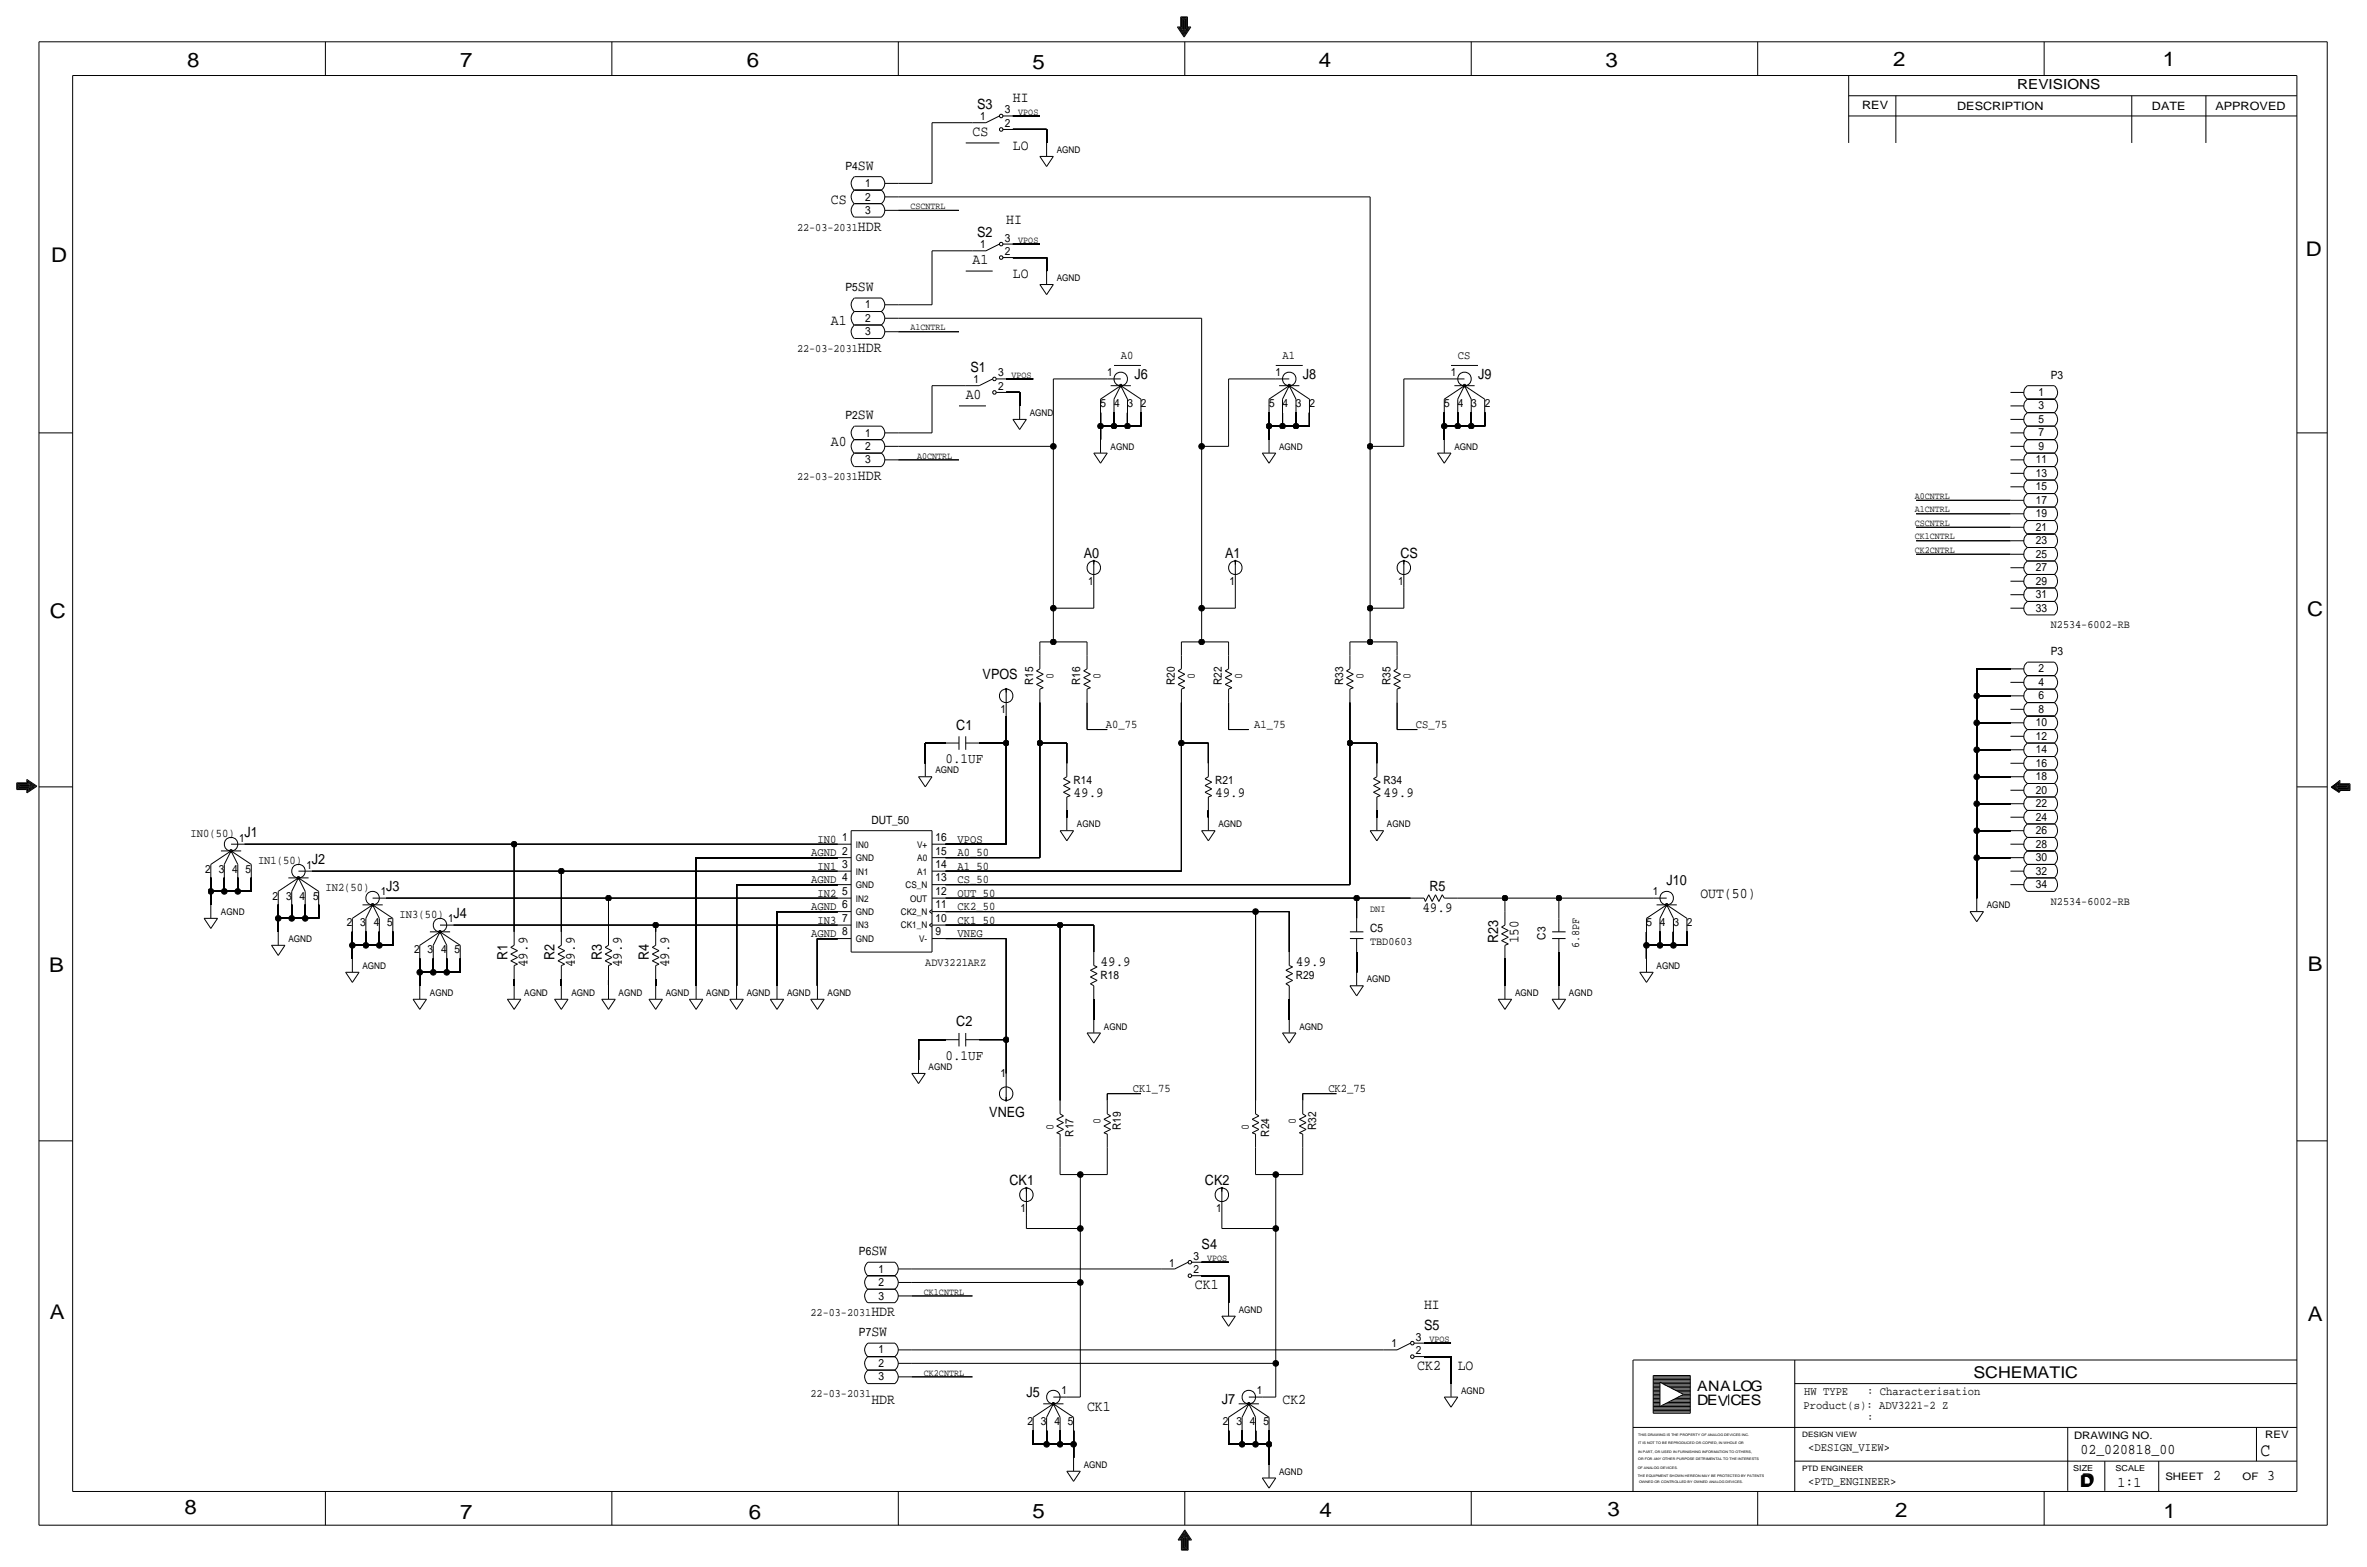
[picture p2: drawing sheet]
<svg xmlns="http://www.w3.org/2000/svg" width="892mm" height="590mm" viewBox="0 0 892 590" stroke-linecap="round" stroke-linejoin="round" font-family="sans-serif">
<defs><g id="words">
<g font-size="7.6">
<text x="70.6" y="25.4">8</text>
<text x="173.4" y="25.4">7</text>
<text x="281.4" y="25.1">6</text>
<text x="389.1" y="26.2">5</text>
<text x="497" y="25.4">4</text>
<text x="605" y="25.1">3</text>
<text x="713.4" y="24.9">2</text>
<text x="815" y="24.9">1</text>
<text x="19.3" y="98.8">D</text>
<text x="868.9" y="96.5">D</text>
<text x="18.8" y="232.7">C</text>
<text x="869.4" y="232.1">C</text>
<text x="869.6" y="365.8">B</text>
<text x="18.5" y="366">B</text>
<text x="18.8" y="496.8">A</text>
<text x="869.6" y="497.6">A</text>
<text x="69.6" y="570.5">8</text>
<text x="173.4" y="572.3">7</text>
<text x="282.2" y="572.3">6</text>
<text x="389.1" y="571.7">5</text>
<text x="497.3" y="571.5">4</text>
<text x="605.7" y="571.2">3</text>
<text x="714.2" y="571.5">2</text>
<text x="815.3" y="572">1</text>
</g>
<text font-size="7" x="851.9" y="548.4">C</text>
<g font-size="6.1">
<text x="743.7" y="518.9">SCHEMATIC</text>
<text x="783.8" y="560.3">D</text>
<text x="784.3" y="559.8">D</text>
</g>
<g font-size="5.6">
<text x="381.7" y="38.6">HI</text>
<text x="366.5" y="51.3">CS</text>
<text x="381.7" y="56.4">LO</text>
<text x="323.3" y="64">SW</text>
<text x="313.1" y="76.7">CS</text>
<text x="323.3" y="86.9">HDR</text>
<text x="379.2" y="84.3">HI</text>
<text x="366.5" y="99.6">A1</text>
<text x="381.7" y="104.6">LO</text>
<text x="323.3" y="109.7">SW</text>
<text x="313.1" y="122.4">A1</text>
<text x="323.3" y="132.6">HDR</text>
<text x="363.9" y="150.4">A0</text>
<text x="323.3" y="158">SW</text>
<text x="313.1" y="168.1">A0</text>
<text x="323.3" y="180.8">HDR</text>
<text x="640.8" y="338.3">OUT(50)</text>
<text x="328.4" y="472.9">SW</text>
<text x="450.3" y="485.6">CK1</text>
<text x="328.4" y="495.8">HDR</text>
<text x="536.6" y="493.3">HI</text>
<text x="328.4" y="503.4">SW</text>
<text x="534.1" y="516.1">CK2</text>
<text x="549.3" y="516.1">LO</text>
<text x="328.4" y="528.8">HDR</text>
<text x="409.7" y="531.4">CK1</text>
<text x="483.3" y="528.8">CK2</text>
<text x="784" y="547.9">02_020818_00</text>
<text x="834.1" y="557.5">2</text>
<text x="854.4" y="557.5">3</text>
<text x="798" y="560.1">1:1</text>
</g>
<g font-size="5.4">
<text x="639.5" y="524.2">ANALOG</text>
<text x="639.5" y="529.3">DEV</text>
<text x="652.1" y="529.3">CES</text>
</g>
<g font-size="5.3">
<text x="368.3" y="41.1">S3</text>
<text x="368.3" y="89.4">S2</text>
<text x="365.7" y="140.2">S1</text>
<text x="427.5" y="142.7">J6</text>
<text x="491" y="142.7">J8</text>
<text x="557" y="142.7">J9</text>
<text x="408.4" y="210.1">A0</text>
<text x="461.7" y="210.1">A1</text>
<text x="527.8" y="210.1">CS</text>
<text x="370.3" y="255.8">VPOS</text>
<text x="360.4" y="274.8">C1</text>
<text x="356.3" y="287.5">0.1UF</text>
<text x="404.6" y="300.2">49.9</text>
<text x="457.9" y="300.2">49.9</text>
<text x="521.4" y="300.2">49.9</text>
<text x="92.1" y="315.5">J1</text>
<text x="117.5" y="325.6">J2</text>
<text x="145.5" y="335.8">J3</text>
<text x="538.7" y="335.8">R5</text>
<text x="628" y="333.2">J10</text>
<text x="170.9" y="345.9">J4</text>
<text x="536" y="343.4">49.9</text>
<text x="564.6" y="355.4" transform="rotate(-90 564.6 355.4)">R23</text>
<text x="572.2" y="355.3" transform="rotate(-90 572.2 355.3)">150</text>
<text x="191.2" y="361.7" transform="rotate(-90 191.2 361.7)">R1</text>
<text x="198.8" y="364.4" transform="rotate(-90 198.8 364.4)">49.9</text>
<text x="209" y="361.7" transform="rotate(-90 209 361.7)">R2</text>
<text x="216.6" y="364.4" transform="rotate(-90 216.6 364.4)">49.9</text>
<text x="226.8" y="361.7" transform="rotate(-90 226.8 361.7)">R3</text>
<text x="234.4" y="364.4" transform="rotate(-90 234.4 364.4)">49.9</text>
<text x="244.6" y="361.7" transform="rotate(-90 244.6 361.7)">R4</text>
<text x="252.2" y="364.4" transform="rotate(-90 252.2 364.4)">49.9</text>
<text x="414.7" y="363.7">49.9</text>
<text x="488.4" y="363.7">49.9</text>
<text x="360.4" y="386.6">C2</text>
<text x="356.3" y="399.3">0.1UF</text>
<text x="372.8" y="420.9">VNEG</text>
<text x="380.4" y="446.3">CK1</text>
<text x="454.1" y="446.3">CK2</text>
<text x="452.8" y="470.4">S4</text>
<text x="536.7" y="500.9">S5</text>
<text x="386.8" y="526.3">J5</text>
<text x="460.5" y="528.8">J7</text>
</g>
<text font-size="5.2" x="760.2" y="33.5">REVISIONS</text>
<g font-size="4.4">
<text x="422.4" y="135.1">A0</text>
<text x="483.3" y="135.1">A1</text>
<text x="549.4" y="135.1">CS</text>
<text x="416.8" y="274.3">A0_75</text>
<text x="472.6" y="274.3">A1_75</text>
<text x="533.6" y="274.3">CS_75</text>
<text x="71.8" y="315.5">IN0(50)</text>
<text x="308" y="317.5">IN0</text>
<text x="360.9" y="317.5">VPOS</text>
<text x="305.7" y="322.6">AGND 2</text>
<text x="360.9" y="322.6">A0_50</text>
<text x="97.2" y="325.6">IN1(50)</text>
<text x="308" y="327.7">IN1</text>
<text x="360.9" y="327.7">A1_50</text>
<text x="122.6" y="335.8">IN2(50)</text>
<text x="305.7" y="332.8">AGND 4</text>
<text x="360.9" y="332.7">CS_50</text>
<text x="308" y="337.8">IN2</text>
<text x="360.9" y="337.8">OUT_50</text>
<text x="150.6" y="345.9">IN3(50)</text>
<text x="305.7" y="342.9">AGND 6</text>
<text x="308" y="348">IN3</text>
<text x="360.9" y="348">CK1_50</text>
<text x="360.9" y="342.9">CK2_50</text>
<text x="305.7" y="353.1">AGND 8</text>
<text x="360.9" y="353.1">VNEG</text>
<text x="426.9" y="411.5">CK1_75</text>
<text x="500.6" y="411.5">CK2_75</text>
<text x="679.9" y="525.5">HW TYPE</text>
<text x="703.6" y="525.5">: Characterisation</text>
<text x="679.7" y="530.9">Product(s): ADV3221-2 Z</text>
<text x="703.6" y="535.2">:</text>
<text x="681.4" y="546.6">&lt;DESIGN_VIEW&gt;</text>
<text x="681.4" y="559.3">&lt;PTD_ENGINEER&gt;</text>
</g>
<g font-size="4.3">
<text x="701.8" y="41.1">REV</text>
<text x="737.6" y="41.4">DESCRIPTION</text>
<text x="811" y="41.4">DATE</text>
<text x="834.8" y="41.4">APPROVED</text>
<text x="369.4" y="45.3">1</text>
<text x="378.7" y="47.8">2</text>
<text x="378.7" y="42.8">3</text>
<text x="318.6" y="64">P4</text>
<text x="326" y="70.5">1</text>
<text x="326" y="75.5">2</text>
<text x="326" y="80.6">3</text>
<text x="300.4" y="86.9">22-03-2031</text>
<text x="369.4" y="93.6">1</text>
<text x="378.7" y="91">3</text>
<text x="378.7" y="96.1">2</text>
<text x="318.6" y="109.7">P5</text>
<text x="326" y="116.2">1</text>
<text x="326" y="121.3">2</text>
<text x="326" y="126.3">3</text>
<text x="300.4" y="132.6">22-03-2031</text>
<text x="376.1" y="141.8">3</text>
<text x="417.2" y="141.7">1</text>
<text x="480.7" y="141.7">1</text>
<text x="546.7" y="141.7">1</text>
<text x="772.9" y="142.7">P3</text>
<text x="366.9" y="144.4">1</text>
<text x="376.1" y="146.9">2</text>
<text x="768.3" y="149.2">1</text>
<text x="414.7" y="153.4">5 4 3 2</text>
<text x="478.2" y="153.4">5 4 3 2</text>
<text x="544.3" y="153.4">5 4 3 2</text>
<text x="768.3" y="154.3">3</text>
<text x="318.6" y="158">P2</text>
<text x="768.3" y="159.3">5</text>
<text x="326" y="164.4">1</text>
<text x="768.3" y="164.4">7</text>
<text x="326" y="169.5">2</text>
<text x="768.3" y="169.5">9</text>
<text x="326" y="174.6">3</text>
<text x="767.2" y="179.6">13</text>
<text x="767.2" y="174.6">11</text>
<text x="300.4" y="180.9">22-03-2031</text>
<text x="767.2" y="184.7">15</text>
<text x="767.2" y="189.8">17</text>
<text x="767.2" y="194.9">19</text>
<text x="767.2" y="200">21</text>
<text x="767.2" y="205">23</text>
<text x="767.2" y="215.2">27</text>
<text x="767.2" y="210.1">25</text>
<text x="410" y="220.3">1</text>
<text x="463.3" y="220.3">1</text>
<text x="526.9" y="220.3">1</text>
<text x="767.2" y="220.3">29</text>
<text x="767.2" y="225.4">31</text>
<text x="767.2" y="230.4">33</text>
<text x="772.9" y="236.7">N2534-6002-RB</text>
<text x="772.9" y="246.9">P3</text>
<text x="397" y="255.7" transform="rotate(-90 397 255.7)">0</text>
<text x="414.7" y="255.7" transform="rotate(-90 414.7 255.7)">0</text>
<text x="450.3" y="255.7" transform="rotate(-90 450.3 255.7)">0</text>
<text x="468.1" y="255.7" transform="rotate(-90 468.1 255.7)">0</text>
<text x="513.8" y="255.7" transform="rotate(-90 513.8 255.7)">0</text>
<text x="531.6" y="255.7" transform="rotate(-90 531.6 255.7)">0</text>
<text x="768.3" y="253.3">2</text>
<text x="389.3" y="258" transform="rotate(-90 389.3 258)">R15</text>
<text x="407.1" y="258" transform="rotate(-90 407.1 258)">R16</text>
<text x="442.7" y="258" transform="rotate(-90 442.7 258)">R20</text>
<text x="460.5" y="258" transform="rotate(-90 460.5 258)">R22</text>
<text x="506.2" y="258" transform="rotate(-90 506.2 258)">R33</text>
<text x="524" y="258" transform="rotate(-90 524 258)">R35</text>
<text x="768.3" y="263.4">6</text>
<text x="768.3" y="258.4">4</text>
<text x="377" y="268.6">1</text>
<text x="768.3" y="268.5">8</text>
<text x="767.2" y="273.6">10</text>
<text x="767.2" y="278.7">12</text>
<text x="767.2" y="283.8">14</text>
<text x="767.2" y="293.9">18</text>
<text x="767.2" y="288.8">16</text>
<text x="404.6" y="295.1">R14</text>
<text x="457.9" y="295.1">R21</text>
<text x="521.4" y="295.1">R34</text>
<text x="767.2" y="299">20</text>
<text x="767.2" y="304.1">22</text>
<text x="328.4" y="310.4">DUT_50</text>
<text x="767.2" y="309.1">24</text>
<text x="90.1" y="317">1</text>
<text x="317.4" y="316.8">1</text>
<text x="352.5" y="316.8">16</text>
<text x="767.2" y="314.2">26</text>
<text x="352.5" y="321.9">15</text>
<text x="767.2" y="319.3">28</text>
<text x="77.3" y="328.7">2</text>
<text x="82.4" y="328.7">3</text>
<text x="87.5" y="328.7">4</text>
<text x="92.6" y="328.7">5</text>
<text x="115.5" y="327.2">1</text>
<text x="317.4" y="327">3</text>
<text x="352.5" y="327">14</text>
<text x="767.2" y="329.5">32</text>
<text x="767.2" y="324.4">30</text>
<text x="352.5" y="332.1">13</text>
<text x="767.2" y="334.5">34</text>
<text x="102.7" y="338.9">2</text>
<text x="107.8" y="338.9">3</text>
<text x="112.9" y="338.9">4</text>
<text x="118" y="338.9">5</text>
<text x="143.5" y="337.3">1</text>
<text x="317.4" y="337.1">5</text>
<text x="352.5" y="337.1">12</text>
<text x="622.9" y="337.3">1</text>
<text x="772.9" y="340.9">N2534-6002-RB</text>
<text x="168.9" y="347.5">1</text>
<text x="317.4" y="347.3">7</text>
<text x="352.5" y="342.2">11</text>
<text x="352.5" y="347.3">10</text>
<text x="130.7" y="349">2</text>
<text x="135.7" y="349">3</text>
<text x="140.8" y="349">4</text>
<text x="145.9" y="349">5</text>
<text x="352.5" y="352.4">9</text>
<text x="516.3" y="351">C5</text>
<text x="582.4" y="354" transform="rotate(-90 582.4 354)">C3</text>
<text x="620.5" y="349">5 4 3 2</text>
<text x="156.1" y="359.2">2</text>
<text x="161.1" y="359.2">3</text>
<text x="166.2" y="359.2">4</text>
<text x="171.3" y="359.2">5</text>
<text x="516.3" y="356.1">TBD0603</text>
<text x="595.1" y="357.3" transform="rotate(-90 595.1 357.3)">6.8PF</text>
<text x="348.7" y="363.7">ADV3221ARZ</text>
<text x="414.7" y="368.8">R18</text>
<text x="488.4" y="368.8">R29</text>
<text x="377" y="405.7">1</text>
<text x="397" y="425.8" transform="rotate(-90 397 425.8)">0</text>
<text x="414.7" y="423.3" transform="rotate(-90 414.7 423.3)">0</text>
<text x="422.4" y="425.7" transform="rotate(-90 422.4 425.7)">R19</text>
<text x="470.6" y="425.8" transform="rotate(-90 470.6 425.8)">0</text>
<text x="488.4" y="423.3" transform="rotate(-90 488.4 423.3)">0</text>
<text x="496" y="425.7" transform="rotate(-90 496 425.7)">R32</text>
<text x="404.6" y="428.2" transform="rotate(-90 404.6 428.2)">R17</text>
<text x="478.2" y="428.2" transform="rotate(-90 478.2 428.2)">R24</text>
<text x="384.6" y="456.5">1</text>
<text x="458.3" y="456.5">1</text>
<text x="323.7" y="472.9">P6</text>
<text x="331.1" y="479.4">1</text>
<text x="440.5" y="477.1">1</text>
<text x="449.8" y="479.7">2</text>
<text x="449.8" y="474.6">3</text>
<text x="331.1" y="484.5">2</text>
<text x="331.1" y="489.5">3</text>
<text x="305.4" y="495.8">22-03-2031</text>
<text x="323.7" y="503.4">P7</text>
<text x="331.1" y="509.9">1</text>
<text x="524.4" y="507.6">1</text>
<text x="533.6" y="505.1">3</text>
<text x="331.1" y="514.9">2</text>
<text x="533.6" y="510.1">2</text>
<text x="331.1" y="520">3</text>
<text x="305.4" y="526.3">22-03-2031</text>
<text x="400" y="525.3">1</text>
<text x="473.7" y="525.3">1</text>
<text x="387.2" y="537">2</text>
<text x="392.3" y="537">3</text>
<text x="397.4" y="537">4</text>
<text x="402.4" y="537">5</text>
<text x="460.9" y="537">2</text>
<text x="465.9" y="537">3</text>
<text x="471" y="537">4</text>
<text x="476.1" y="537">5</text>
</g>
<g font-size="3.9">
<text x="781.6" y="542.1">DRAWING NO.</text>
<text x="853.6" y="541.8">REV</text>
<text x="816" y="557.4">SHEET</text>
<text x="845.1" y="557.5">OF</text>
</g>
<text font-size="3.6" x="516.3" y="343.4">DNI</text>
<g font-size="3.5">
<text x="383.7" y="43.2">VPOS</text>
<text x="398.2" y="57.7">AGND</text>
<text x="343.1" y="78.7">CSCNTRL</text>
<text x="383.7" y="91.4">VPOS</text>
<text x="398.2" y="105.9">AGND</text>
<text x="343.1" y="124.5">A1CNTRL</text>
<text x="381.2" y="142.2">VPOS</text>
<text x="388.1" y="156.7">AGND</text>
<text x="345.6" y="172.7">A0CNTRL</text>
<text x="418.5" y="169.4">AGND</text>
<text x="482" y="169.4">AGND</text>
<text x="548.1" y="169.4">AGND</text>
<text x="721.6" y="188">A0CNTRL</text>
<text x="721.6" y="193">A1CNTRL</text>
<text x="721.6" y="203.2">CK1CNTRL</text>
<text x="721.6" y="198.1">CSCNTRL</text>
<text x="721.6" y="208.3">CK2CNTRL</text>
<text x="352.5" y="291.3">AGND</text>
<text x="405.8" y="311.7">AGND</text>
<text x="459.2" y="311.7">AGND</text>
<text x="522.7" y="311.7">AGND</text>
<text x="322.5" y="319.3">IN0</text>
<text x="345.6" y="319.3">V+</text>
<text x="322.5" y="329.4">IN1</text>
<text x="322.5" y="324.4">GND</text>
<text x="345.7" y="324.4">A0</text>
<text x="345.7" y="329.4">A1</text>
<text x="322.5" y="334.5">GND</text>
<text x="341.2" y="334.5">CS_N</text>
<text x="322.5" y="339.6">IN2</text>
<text x="342.9" y="339.6">OUT</text>
<text x="83.3" y="344.7">AGND</text>
<text x="322.5" y="344.7">GND</text>
<text x="339.5" y="344.7">CK2_N</text>
<text x="748.7" y="342.1">AGND</text>
<text x="322.5" y="349.8">IN3</text>
<text x="339.5" y="349.8">CK1_N</text>
<text x="108.7" y="354.8">AGND</text>
<text x="322.5" y="354.8">GND</text>
<text x="346.4" y="354.8">V-</text>
<text x="136.6" y="365">AGND</text>
<text x="624.3" y="365">AGND</text>
<text x="515.1" y="370.1">AGND</text>
<text x="162" y="375.2">AGND</text>
<text x="197.6" y="375.2">AGND</text>
<text x="215.3" y="375.2">AGND</text>
<text x="233.1" y="375.2">AGND</text>
<text x="250.9" y="375.2">AGND</text>
<text x="266.1" y="375.2">AGND</text>
<text x="281.4" y="375.2">AGND</text>
<text x="296.6" y="375.2">AGND</text>
<text x="311.9" y="375.2">AGND</text>
<text x="570.9" y="375.2">AGND</text>
<text x="591.3" y="375.2">AGND</text>
<text x="416" y="387.9">AGND</text>
<text x="489.7" y="387.9">AGND</text>
<text x="350" y="403.1">AGND</text>
<text x="454.9" y="475">VPOS</text>
<text x="348.2" y="487.7">CK1CNTRL</text>
<text x="466.8" y="494.5">AGND</text>
<text x="538.7" y="505.5">VPOS</text>
<text x="348.2" y="518.2">CK2CNTRL</text>
<text x="550.6" y="525">AGND</text>
<text x="408.4" y="553">AGND</text>
<text x="482" y="555.5">AGND</text>
</g>
<g font-size="3.1">
<text x="781.3" y="554">SIZE</text>
<text x="797.3" y="554">SCALE</text>
</g>
<g font-size="2.8">
<text x="679.1" y="541.3">DESIGN VIEW</text>
<text x="679.1" y="554">PTD ENGINEER</text>
</g>
<g font-size="1.3">
<text x="617.3" y="541.1">THIS DRAWING IS THE PROPERTY OF ANALOG DEVICES INC.</text>
<text x="617.3" y="543.9">IT IS NOT TO BE REPRODUCED OR COPIED, IN WHOLE OR</text>
<text x="617.3" y="547.2">IN PART, OR USED IN FURNISHING INFORMATION TO OTHERS,</text>
<text x="617.3" y="550">OR FOR ANY OTHER PURPOSE DETRIMENTAL TO THE INTERESTS</text>
<text x="617.2" y="553.2">OF ANALOG DEVICES.</text>
<text x="617.2" y="556.3">THE EQUIPMENT SHOWN HEREON MAY BE PROTECTED BY PATENTS</text>
<text x="617.7" y="558.8">OWNED OR CONTROLLED BY OWNED ANALOG DEVICES.</text>
</g>
</g></defs>
<!-- layer: Nets -->
<g fill="none" stroke="#000" stroke-width=".38">
<path d="M351.2 46.2v22.9zM351.2 46.2h15.3zM363.9 53.8h12.7zM381.7 43.7h10.2zM381.7 48.8h12.7zM394.4 48.8v5zM338.5 74.2h177.8zM338.5 79.2h22.9zM338.5 69.1h12.7zM516.3 74.2v93.9zM351.2 94.5v20.3zM351.2 94.5h15.3z"/>
<path d="M381.7 91.9h10.2zM381.7 97h12.7zM394.4 97v5.1zM338.5 119.9h114.3zM338.5 114.8h12.7zM363.9 102.1h10.2zM452.8 119.9v48.2zM338.5 125h22.9zM419.8 137.7h10.2zM480.8 137.7h10.1zM546.8 137.7h10.2zM351.2 145.3v17.8z"/>
<path d="M351.2 145.3h12.7zM361.4 152.9h10.2zM379.2 147.8h5.1zM379.2 142.7h10.1zM384.3 147.8v5.1zM397 142.7v25.4zM397 142.7h20.3zM414.7 155.4v5.1zM419.8 155.4v5.1zM424.9 155.4v5.1zM430 155.4v5.1zM463 142.7v25.4z"/>
<path d="M463 142.7h17.8zM478.2 155.4v5.1zM483.3 155.4v5.1zM488.4 155.4v5.1zM493.5 155.4v5.1zM529 142.7v25.4zM529 142.7h17.8zM544.3 155.4v5.1zM549.4 155.4v5.1zM554.4 155.4v5.1zM559.5 155.4v5.1zM338.5 168.1h58.5z"/>
<path d="M338.5 173.2h22.9zM338.5 163.1h12.7zM397 168.1v61zM414.7 160.5v5.1zM414.7 160.5h5.1zM419.8 160.5h5.1zM424.9 160.5h5.1zM452.8 168.1v61zM452.8 168.1h10.2zM478.2 160.5v5.1zM478.2 160.5h5.1zM483.3 160.5h5.1z"/>
<path d="M488.4 160.5h5.1zM516.3 168.1v61zM516.3 168.1h12.7zM544.3 160.5v5.1zM544.3 160.5h5.1zM549.4 160.5h5zM554.4 160.5h5.1zM722.1 188.5h35.5zM722.1 193.5h35.5zM722.1 198.6h35.5zM722.1 203.7h35.5zM722.1 208.8h35.5z"/>
<path d="M397 229.1v12.7zM397 229.1h15.2zM412.2 221.5v7.6zM452.8 229.1v12.7zM452.8 229.1h12.7zM465.5 221.5v7.6zM516.3 229.1h12.7zM516.3 229.1v12.7zM529 221.5v7.6zM391.9 241.8v5.1zM391.9 241.8h5.1zM397 241.8h12.7z"/>
<path d="M409.7 241.8v5.1zM445.2 241.8v5.1zM445.2 241.8h7.6zM452.8 241.8h10.2zM463 241.8v5.1zM508.7 241.8v5.1zM508.7 241.8h7.6zM516.3 241.8h10.2zM526.5 241.8v5.1zM744.9 252h12.7zM744.9 252v10.1zM348.7 279.9h7.6z"/>
<path d="M348.7 279.9v7.6zM369 279.9h10.2zM379.2 279.9v38.1zM379.2 269.7v10.2zM391.9 279.9h10.1zM391.9 279.9v43.2zM391.9 264.7v15.2zM402 279.9v7.6zM409.7 274.8h7.6zM409.7 264.7v10.1zM445.2 279.9v48.3zM445.2 264.7v15.2z"/>
<path d="M445.2 279.9h10.2zM455.4 279.9v7.6zM463 274.8h7.6zM463 264.7v10.1zM508.7 279.9v53.3zM508.7 264.7v15.2zM508.7 279.9h10.2zM518.9 279.9v7.6zM526.5 274.8h7.6zM526.5 264.7v10.1zM744.9 262.1h12.7zM744.9 272.3h12.7z"/>
<path d="M744.9 262.1v10.2zM744.9 272.3v10.1zM744.9 282.4h12.7zM744.9 292.6h12.7zM744.9 282.4v10.2zM744.9 292.6v10.2zM92.2 318h101.6zM193.8 318h121.9zM193.8 318v33zM356.3 318h22.9zM402 305.3v2.5zM455.4 305.3v2.5z"/>
<path d="M518.9 305.3v2.5zM744.9 302.8h12.7zM744.9 312.9v10.2zM744.9 302.8v10.1zM744.9 312.9h12.7zM79.5 335.8v5.1zM79.5 330.7v5.1zM79.5 335.8h5zM84.5 330.7v5.1zM84.5 335.8h5.1zM89.6 330.7v5.1zM89.6 335.8h5.1z"/>
<path d="M94.7 330.7v5.1zM117.6 328.2h93.9zM145.5 338.3h83.8zM211.5 328.2v22.8zM211.5 328.2h104.2zM229.3 338.3h86.4zM229.3 338.3v12.7zM262.3 323.1v48.2zM262.3 323.1h53.4zM277.6 333.2v38.1zM277.6 333.2h38.1zM356.3 323.1h35.6z"/>
<path d="M356.3 328.2h88.9zM356.3 333.2h152.4zM356.3 338.3h155zM511.3 338.3v7.6zM511.3 338.3h20.3zM549.4 338.3h17.7zM567.1 338.3v5.1zM567.1 338.3h20.4zM587.5 338.3v7.6zM587.5 338.3h35.5zM744.9 323.1v15.2zM744.9 323.1h12.7z"/>
<path d="M104.9 345.9v5.1zM104.9 340.9v5zM104.9 345.9h5zM109.9 340.9v5zM109.9 345.9h5.1zM115 340.9v5zM115 345.9h5.1zM120.1 340.9v5zM132.8 356.1v5.1zM132.8 351v5.1zM132.8 356.1h5.1zM137.9 356.1h5.1z"/>
<path d="M137.9 351v5.1zM143 351v5.1zM143 356.1h5zM148 351v5.1zM170.9 348.5h76.2zM247.1 348.5h68.6zM247.1 348.5v2.5zM292.8 343.4v27.9zM292.8 343.4h22.9zM308.1 353.6v17.7zM308.1 353.6h7.6zM356.3 348.5h43.2z"/>
<path d="M356.3 343.4h116.9zM356.3 353.6h22.9zM379.2 353.6v38.1zM399.5 348.5v66zM399.5 348.5h12.7zM412.2 348.5v10.1zM473.2 343.4v71.1zM473.2 343.4h12.7zM485.9 343.4v15.2zM511.3 358.6v7.7zM587.5 358.6v12.7zM620.5 356.1v5.1z"/>
<path d="M620.5 351v5.1zM620.5 356.1h5.1zM625.6 351v5.1zM625.6 356.1h5zM630.6 356.1h5.1zM630.6 351v5.1zM635.7 351v5.1zM158.2 366.3v5zM158.2 361.2v5.1zM158.2 366.3h5.1zM163.3 361.2v5.1zM163.3 366.3h5.1z"/>
<path d="M168.4 361.2v5.1zM168.4 366.3h5zM173.4 361.2v5.1zM193.8 368.8v2.5zM211.5 368.8v2.5zM229.3 368.8v2.5zM247.1 368.8v2.5zM412.2 376.4v7.6zM485.9 376.4v7.6zM567.1 361.2v10.1zM346.2 391.7h10.1zM346.2 391.7v7.6z"/>
<path d="M369 391.7h10.2zM379.2 391.7v12.7zM417.3 412v2.5zM417.3 412h12.7zM490.9 412v2.5zM490.9 412h12.7zM399.5 432.3v10.2zM417.3 432.3v10.2zM473.2 432.3v10.2zM490.9 432.3v10.2zM386.8 457.7v5.1zM399.5 442.5h7.6z"/>
<path d="M407.1 442.5h10.2zM407.1 442.5v20.3zM460.5 457.7v5.1zM473.2 442.5h7.6zM480.8 442.5h10.1zM480.8 442.5v20.3zM343.6 478h94zM386.8 462.8h20.3zM407.1 462.8v20.3zM452.8 475.5h10.2zM460.5 462.8h20.3zM480.8 462.8v50.8z"/>
<path d="M343.6 483.1h63.5zM343.6 488.2h22.9zM407.1 483.1v43.2zM452.8 480.6h10.2zM463 480.6v10.1zM343.6 513.6h137.2zM343.6 518.7h22.9zM343.6 508.5h177.8zM480.8 513.6v12.7zM536.7 506h10.1zM536.7 511h10.1zM546.8 511v10.2z"/>
<path d="M389.3 539v5.1zM394.4 539v5.1zM399.5 539v5.1zM402 526.3h5.1zM404.6 539v5.1zM463 539v5.1zM468.1 539v5.1zM473.2 539v5.1zM475.7 526.3h5.1zM478.2 539v5.1zM389.3 544.1h5.1zM394.4 544.1h5.1z"/>
<path d="M399.5 544.1h5.1zM404.6 544.1v5zM463 544.1h5.1zM468.1 544.1h5.1zM473.2 544.1h5zM478.2 544.1v7.6z"/>
</g>
<g fill="#000" stroke="#000" stroke-width=".38">
<circle cx="397" cy="168.1" r="1.07"/>
<circle cx="414.7" cy="160.5" r="1.07"/>
<circle cx="419.8" cy="160.5" r="1.07"/>
<circle cx="424.9" cy="160.5" r="1.07"/>
<circle cx="452.8" cy="168.1" r="1.07"/>
<circle cx="478.2" cy="160.5" r="1.07"/>
<circle cx="483.3" cy="160.5" r="1.07"/>
<circle cx="488.4" cy="160.5" r="1.07"/>
<circle cx="516.3" cy="168.1" r="1.07"/>
<circle cx="544.3" cy="160.5" r="1.07"/>
<circle cx="549.4" cy="160.5" r="1.07"/>
<circle cx="554.4" cy="160.5" r="1.07"/>
<circle cx="397" cy="229.1" r="1.07"/>
<circle cx="452.8" cy="229.1" r="1.07"/>
<circle cx="516.3" cy="229.1" r="1.07"/>
<circle cx="397" cy="241.8" r="1.07"/>
<circle cx="452.8" cy="241.8" r="1.07"/>
<circle cx="516.3" cy="241.8" r="1.07"/>
<circle cx="379.2" cy="279.9" r="1.07"/>
<circle cx="391.9" cy="279.9" r="1.07"/>
<circle cx="445.2" cy="279.9" r="1.07"/>
<circle cx="508.7" cy="279.9" r="1.07"/>
<circle cx="744.9" cy="272.3" r="1.07"/>
<circle cx="744.9" cy="262.1" r="1.07"/>
<circle cx="744.9" cy="292.6" r="1.07"/>
<circle cx="744.9" cy="282.4" r="1.07"/>
<circle cx="193.8" cy="318" r="1.07"/>
<circle cx="744.9" cy="312.9" r="1.07"/>
<circle cx="744.9" cy="302.8" r="1.07"/>
<circle cx="79.5" cy="335.8" r="1.07"/>
<circle cx="84.5" cy="335.8" r="1.07"/>
<circle cx="89.6" cy="335.8" r="1.07"/>
<circle cx="211.5" cy="328.2" r="1.07"/>
<circle cx="229.3" cy="338.3" r="1.07"/>
<circle cx="511.3" cy="338.3" r="1.07"/>
<circle cx="567.1" cy="338.3" r="1.07"/>
<circle cx="587.5" cy="338.3" r="1.07"/>
<circle cx="744.9" cy="323.1" r="1.07"/>
<circle cx="104.9" cy="345.9" r="1.07"/>
<circle cx="109.9" cy="345.9" r="1.07"/>
<circle cx="115" cy="345.9" r="1.07"/>
<circle cx="132.8" cy="356.1" r="1.07"/>
<circle cx="137.9" cy="356.1" r="1.07"/>
<circle cx="143" cy="356.1" r="1.07"/>
<circle cx="247.1" cy="348.5" r="1.07"/>
<circle cx="399.5" cy="348.5" r="1.07"/>
<circle cx="473.2" cy="343.4" r="1.07"/>
<circle cx="620.5" cy="356.1" r="1.07"/>
<circle cx="625.6" cy="356.1" r="1.07"/>
<circle cx="630.6" cy="356.1" r="1.07"/>
<circle cx="158.2" cy="366.3" r="1.07"/>
<circle cx="163.3" cy="366.3" r="1.07"/>
<circle cx="168.4" cy="366.3" r="1.07"/>
<circle cx="379.2" cy="391.7" r="1.07"/>
<circle cx="407.1" cy="442.5" r="1.07"/>
<circle cx="480.8" cy="442.5" r="1.07"/>
<circle cx="407.1" cy="462.8" r="1.07"/>
<circle cx="480.8" cy="462.8" r="1.07"/>
<circle cx="407.1" cy="483.1" r="1.07"/>
<circle cx="480.8" cy="513.6" r="1.07"/>
<circle cx="394.4" cy="544.1" r="1.07"/>
<circle cx="399.5" cy="544.1" r="1.07"/>
<circle cx="404.6" cy="544.1" r="1.07"/>
<circle cx="468.1" cy="544.1" r="1.07"/>
<circle cx="473.2" cy="544.1" r="1.07"/>
<circle cx="478.2" cy="544.1" r="1.07"/>
</g>
<!-- layer: Components -->
<g fill="none" stroke="#000" stroke-width=".38">
<path d="M366.5 46.2h5.1zM371.6 46.2l5-2.5zM378 43.7h3.7zM378 48.8h3.7zM391.9 58.9h5.1zM391.9 58.9l2.5 3.8zM394.4 53.8v5zM397 58.9l-2.6 3.8zM322 71.6a3.3 3.3 0 0 0 0 5.2M322 76.7a3.3 3.3 0 0 0 0 5.1M322 66.5a3.3 3.3 0 0 0 0 5.2M322 71.6h10.2z"/>
<path d="M322 76.7h10.2zM322 66.5h10.2zM332.1 71.7a3.1 3.1 0 0 1 0 5M332.1 76.8a3.1 3.1 0 0 1 0 5M332.1 66.6a3.1 3.1 0 0 1 0 5M333.5 79.2h5zM333.5 74.2h5zM333.5 69.1h5zM322 81.8h10.2zM366.5 94.5h5.1zM371.6 94.5l5-2.6zM378 91.9h3.7z"/>
<path d="M378 97h3.7zM322 112.3a3.3 3.3 0 0 0 0 5 3.3 3.3 0 0 0 0 5.2M322 117.3h10.2zM322 112.3h10.2zM332.1 112.3a3.1 3.1 0 0 1 0 5.1 3.1 3.1 0 0 1 0 5M333.5 119.9h5zM333.5 114.8h5zM391.9 107.2h5.1zM391.9 107.2l2.5 3.8zM394.4 102.1v5zM397 107.2l-2.6 3.8zM322 122.4a3.3 3.3 0 0 0 0 5.2"/>
<path d="M322 127.5h10.2zM322 122.4h10.2zM332.1 122.5a3.1 3.1 0 0 1 0 5M333.5 125h5zM363.9 145.3h5.1zM369 145.3l5.1-2.6zM375.4 142.7h3.8zM375.4 147.8h3.8zM381.7 158l2.6 3.8zM381.7 158h5.1zM384.3 152.9v5zM386.8 158l-2.5 3.8z"/>
<path d="M414.7 150.4l7.7-5.1zM414.7 150.4v5zM417.3 142.7h5.1zM418.5 145.3h7.7zM419.8 150.4v5zM422.4 145.3l-2.6 5.1zM422.4 145.3l7.6 5.1zM422.4 145.3l2.5 5.1zM424.9 150.4v5zM430 150.4v5zM478.2 150.4l7.7-5.1zM478.2 150.4v5z"/>
<path d="M480.8 142.7h5.1zM482 145.3h7.7zM483.3 150.4v5zM485.9 145.3l-2.6 5.1zM485.9 145.3l7.6 5.1zM485.9 145.3l2.5 5.1zM488.4 150.4v5zM493.5 150.4v5zM544.3 150.4l7.6-5.1zM544.3 150.4v5zM546.8 142.7h5.1zM548.1 145.3h7.6z"/>
<path d="M549.4 150.4v5zM551.9 145.3l-2.5 5.1zM551.9 145.3l7.6 5.1zM551.9 145.3l2.5 5.1zM554.4 150.4v5zM559.5 150.4v5zM757.6 158h5.1zM757.6 152.9h5.1zM757.6 147.8h5.1zM764 155.5a3.1 3.1 0 0 0 0 5.1 3.1 3.1 0 0 0 0 5.1 3.1 3.1 0 0 0 0 5 3.1 3.1 0 0 0 0 5.1 3.1 3.1 0 0 0 0 5.1 3.1 3.1 0 0 0 0 5M764 150.4a3.1 3.1 0 0 0 0 5M764 145.3a3.1 3.1 0 0 0 0 5.1"/>
<path d="M764 150.4h10.1zM764 155.4h10.1zM764 145.3h10.1zM774.1 155.4a3.2 3.2 0 0 1 0 5.1 3.2 3.2 0 0 1 0 5.1 3.2 3.2 0 0 1 0 5.1 3.2 3.2 0 0 1 0 5.1 3.2 3.2 0 0 1 0 5 3.2 3.2 0 0 1 0 5.1 3.2 3.2 0 0 1 0 5.2M774.1 150.4a3.2 3.2 0 0 1 0 5.1M774.1 145.3a3.2 3.2 0 0 1 0 5.1M322 160.5a3.3 3.3 0 0 0 0 5.1 3.3 3.3 0 0 0 0 5.1 3.3 3.3 0 0 0 0 5.1M322 165.6h10.2zM322 175.8h10.2zM322 170.7h10.2zM322 160.5h10.2zM332.1 160.6a3.1 3.1 0 0 1 0 5.1 3.1 3.1 0 0 1 0 5 3.1 3.1 0 0 1 0 5.1"/>
<path d="M333.5 173.2h5zM333.5 168.1h5zM333.5 163.1h5zM412.2 170.7l2.5 3.8zM412.2 170.7h5.1zM414.7 165.6v5zM417.3 170.7l-2.6 3.8zM475.7 170.7l2.5 3.8zM475.7 170.7h5.1zM478.2 165.6v5zM480.8 170.7l-2.6 3.8zM541.7 170.7l2.6 3.8z"/>
<path d="M541.7 170.7h5.1zM544.3 165.6v5zM546.8 170.7l-2.5 3.8zM757.6 178.3h5.1zM757.6 173.2h5.1zM757.6 168.1h5.1zM757.6 163.1h5.1zM764 165.6h10.1zM764 175.8h10.1zM764 170.7h10.1zM764 160.5h10.1zM757.6 198.6h5.1z"/>
<path d="M757.6 193.5h5.1zM757.6 188.5h5.1zM757.6 183.4h5.1zM764 196.1a3.1 3.1 0 0 0 0 5.1M764 191.1a3.1 3.1 0 0 0 0 5M764 196.1h10.1zM764 180.8h10.1zM764 191h10.1zM764 185.9h10.1zM764 186a3 3 0 0 0 0 5M774.2 196a3.4 3.4 0 0 1-.1 5.2M774.2 191a3.4 3.4 0 0 1-.1 5.1"/>
<path d="M412.2 211.3v10.2zM412.2 211.3v1.3zM465.5 211.3v10.2zM465.5 211.3v1.3zM529 211.3v10.2zM529 211.3v1.3zM757.6 218.9h5.1zM757.6 213.9h5.1zM757.6 208.8h5.1zM757.6 203.7h5.1zM764 206.3a3.1 3.1 0 0 0 0 5M764 211.4a3.1 3.1 0 0 0 0 5"/>
<path d="M764 201.2a3.1 3.1 0 0 0 0 5M764 216.5a3.1 3.1 0 0 0 0 5 3.2 3.2 0 0 0-.1 5.2 3.1 3.1 0 0 0 .1 4.9M764 201.2h10.1zM764 206.2h10.1zM764 211.3h10.1zM764 216.4h10.1zM774.2 201.1a3.4 3.4 0 0 1-.1 5.2M774.2 206.2a3.4 3.4 0 0 1-.1 5.2M774.2 211.3a3.4 3.4 0 0 1-.1 5.2M774.2 216.4a3.4 3.4 0 0 1-.1 5.1M757.6 229.1h5.1zM757.6 224h5.1z"/>
<path d="M764 221.5h10.1zM764 226.6h10.1zM764 231.6h10.1zM774.2 221.4a3.4 3.4 0 0 1-.1 5.2M774.2 226.5a3.4 3.4 0 0 1-.1 5.2M379.2 259.6v10.1zM379.2 259.6v1.3zM390.6 252.7l1.3-.7zM390.6 255.3l2.5-1.3zM390.6 257.8l2.5-1.3zM390.6 252.7l2.5 1.3zM390.6 255.3l2.5 1.2z"/>
<path d="M390.6 257.8l2.5 1.3zM391.9 246.9v5.1zM391.9 259.6v5.1zM391.9 259.6l1.2-.5zM408.4 252.7l1.3-.7zM408.4 255.3l2.5-1.3zM408.4 257.8l2.5-1.3zM408.4 252.7l2.5 1.3zM408.4 255.3l2.5 1.2zM408.4 257.8l2.5 1.3zM409.7 246.9v5.1zM409.7 259.6v5.1z"/>
<path d="M409.7 259.6l1.2-.5zM443.9 252.7l2.6 1.3zM443.9 255.3l2.6 1.2zM443.9 257.8l2.6 1.3zM443.9 252.7l1.3-.7zM443.9 255.3l2.6-1.3zM443.9 257.8l2.6-1.3zM445.2 246.9v5.1zM445.2 259.6v5.1zM445.2 259.6l1.3-.5zM461.7 252.7l2.6 1.3zM461.7 255.3l2.6 1.2z"/>
<path d="M461.7 257.8l2.6 1.3zM461.7 252.7l1.3-.7zM461.7 255.3l2.6-1.3zM461.7 257.8l2.6-1.3zM463 246.9v5.1zM463 259.6v5.1zM463 259.6l1.3-.5zM507.4 252.7l2.6 1.3zM507.4 255.3l2.6 1.2zM507.4 257.8l2.6 1.3zM507.4 252.7l1.3-.7zM507.4 255.3l2.6-1.3z"/>
<path d="M507.4 257.8l2.6-1.3zM508.7 246.9v5.1zM508.7 259.6v5.1zM508.7 259.6l1.3-.5zM525.2 252.7l2.6 1.3zM525.2 255.3l2.6 1.2zM525.2 257.8l2.6 1.3zM525.2 252.7l1.3-.7zM525.2 255.3l2.6-1.3zM525.2 257.8l2.6-1.3zM526.5 246.9v5.1zM526.5 259.6v5.1z"/>
<path d="M526.5 259.6l1.3-.5zM757.6 257h5.1zM757.6 252h5.1zM764 254.6a3.1 3.1 0 0 0 0 5M764 259.6a3.1 3.1 0 0 0 0 5.1M764 249.5a3.1 3.1 0 0 0 0 5M764 254.5h10.1zM764 259.6h10.1zM764 249.4h10.1zM774.1 259.6a3.2 3.2 0 0 1 0 5.1M774.1 254.5a3.2 3.2 0 0 1 0 5.1M774.1 249.4a3.2 3.2 0 0 1 0 5.2"/>
<path d="M356.3 279.9h5.1zM361.4 277.4v5zM363.9 277.4v5zM363.9 279.9h5.1zM757.6 277.4h5.1zM757.6 272.3h5.1zM757.6 267.2h5.1zM757.6 262.1h5.1zM764 269.8a3.1 3.1 0 0 0 0 5M764 280a3.1 3.1 0 0 0 0 5M764 274.9a3.1 3.1 0 0 0 0 5M764 264.7a3.1 3.1 0 0 0 0 5"/>
<path d="M764 269.7h10.1zM764 279.9h10.1zM764 274.8h10.1zM764 264.7h10.1zM774.1 279.9a3.2 3.2 0 0 1 0 5.1M774.1 274.8a3.2 3.2 0 0 1 0 5.2M774.1 269.7a3.2 3.2 0 0 1 0 5.2M774.1 264.7a3.2 3.2 0 0 1 0 5.1M346.2 292.6h5zM346.2 292.6l2.5 3.8zM348.7 287.5v5zM351.2 292.6l-2.5 3.8z"/>
<path d="M400.8 293.4l2.5 1.2zM400.8 295.9l2.5 1.3zM400.8 298.5l2.5 1.2zM400.8 293.4l1.2-.8zM400.8 295.9l2.5-1.3zM400.8 298.4l2.5-1.2zM402 287.5v5.1zM454.1 293.4l1.3-.8zM454.1 295.9l2.5-1.3zM454.1 298.4l2.5-1.2zM454.1 293.4l2.5 1.2zM454.1 295.9l2.5 1.3z"/>
<path d="M454.1 298.5l2.5 1.2zM455.4 287.5v5.1zM517.6 293.4l1.3-.8zM517.6 295.9l2.5-1.3zM517.6 298.4l2.5-1.2zM517.6 293.4l2.5 1.2zM517.6 295.9l2.5 1.3zM517.6 298.5l2.5 1.2zM518.9 287.5v5.1zM757.6 297.7h5.1zM757.6 292.6h5.1zM757.6 287.5h5.1z"/>
<path d="M757.6 282.4h5.1zM764 295.2a3.1 3.1 0 0 0 0 5.1 3.2 3.2 0 0 0-.1 5.1 3.2 3.2 0 0 0 0 5.1 3.1 3.1 0 0 0 .1 5M764 285a3.1 3.1 0 0 0 0 5.1M764 285h10.1zM764 295.1h10.1zM764 290.1h10.1zM764 290.1a3 3 0 0 0 0 5M774.1 285a3.2 3.2 0 0 1 0 5.1 3.2 3.2 0 0 1 0 5.1M774.2 295.1a3.4 3.4 0 0 1-.1 5.2M87.1 318h5.1zM315.7 318h5.1zM320.8 312.9h30.4z"/>
<path d="M320.8 312.9v45.7zM351.2 312.9v45.7zM351.2 318h5.1zM399.5 312.9l2.5 3.8zM399.5 312.9h5.1zM402 307.8v5zM402 300.2v5.1zM402 300.2l1.3-.5zM404.6 312.9l-2.6 3.8zM452.8 312.9l2.6 3.8zM452.8 312.9h5.1zM455.4 307.8v5z"/>
<path d="M455.4 300.2v5.1zM455.4 300.2l1.2-.5zM457.9 312.9l-2.5 3.8zM516.3 312.9l2.6 3.8zM516.3 312.9h5.1zM518.9 307.8v5zM518.9 300.2v5.1zM518.9 300.2l1.2-.5zM521.4 312.9l-2.5 3.8zM757.6 318h5.1zM757.6 312.9h5.1zM757.6 307.8h5.1z"/>
<path d="M757.6 302.8h5.1zM764 315.5a3.1 3.1 0 0 0 0 5M764 305.3h10.1zM764 300.2h10.1zM764 310.4h10.1zM764 315.5h10.1zM774.2 300.2a3.4 3.4 0 0 1-.1 5.2M774.2 305.3a3.4 3.4 0 0 1-.1 5.1M774.2 310.3a3.4 3.4 0 0 1-.1 5.2M774.2 315.4a3.4 3.4 0 0 1-.1 5.2M79.5 325.6l7.6-5.1zM79.5 325.6v5.1z"/>
<path d="M83.3 320.5h7.6zM84.5 325.6v5.1zM87.1 320.5l2.5 5.1zM87.1 320.5l7.6 5.1zM87.1 320.5l-2.6 5.1zM89.6 325.6v5.1zM94.7 325.6v5.1zM104.9 335.8v5.1zM104.9 335.8l7.6-5.1zM108.7 330.7h7.6zM109.9 335.8v5.1zM112.5 328.2h5.1z"/>
<path d="M112.5 330.7l2.5 5.1zM112.5 330.7l7.6 5.1zM112.5 330.7l-2.6 5.1zM115 335.8v5.1zM120.1 335.8v5.1zM140.4 338.3h5.1zM315.7 338.3h5.1zM315.7 333.2h5.1zM315.7 328.2h5.1zM315.7 323.1h5.1zM351.2 323.1h5.1zM351.2 328.2h5.1z"/>
<path d="M351.2 333.2h5.1zM351.2 338.3h5.1zM531.6 338.3h5.1zM536.7 338.3l.5 1.3zM538.4 337.1l1.3 2.5zM538.4 337.1l-1.2 2.5zM541 337.1l-1.3 2.5zM541 337.1l1.2 2.5zM543.5 337.1l.8 1.2zM543.5 337.1l-1.3 2.5zM544.3 338.3h5.1zM623 338.3h5.1z"/>
<path d="M744.9 338.3v5zM757.6 333.2h5.1zM757.6 328.2h5.1zM757.6 323.1h5.1zM764 325.7a3.1 3.1 0 0 0 0 5M764 330.8a3.1 3.1 0 0 0 0 5M764 320.6a3.1 3.1 0 0 0 0 5M764 320.5h10.1zM764 325.6h10.1zM764 330.7h10.1zM764 335.8h10.1zM774.2 320.5a3.4 3.4 0 0 1-.1 5.2"/>
<path d="M774.2 325.6a3.4 3.4 0 0 1-.1 5.2M774.2 330.7a3.4 3.4 0 0 1-.1 5.1M76.9 345.9h5.1zM76.9 345.9l2.6 3.9zM79.5 340.9v4.9zM82 345.9l-2.5 3.9zM102.3 356.1h5.1zM102.3 356.1l2.6 3.8zM104.9 351v5zM107.4 356.1l-2.5 3.8zM132.8 345.9v5.1zM132.8 345.9l7.6-5z"/>
<path d="M136.6 340.9h7.6zM137.9 345.9v5.1zM140.4 340.9l2.6 5zM140.4 340.9l7.6 5zM140.4 340.9l-2.5 5zM143 345.9v5.1zM148 345.9v5.1zM158.2 356.1v5.1zM158.2 356.1l7.6-5.1zM162 351h7.6zM163.3 356.1v5.1zM165.8 348.5h5.1z"/>
<path d="M165.8 351l2.6 5.1zM165.8 351l7.6 5.1zM165.8 351l-2.5 5.1zM168.4 356.1v5.1zM173.4 356.1v5.1zM192.5 356.9l1.3-.8zM192.5 359.4l2.5-1.3zM192.5 356.9l2.5 1.2zM192.5 359.4l2.5 1.3zM193.8 351v5.1zM210.3 356.9l1.2-.8zM210.3 359.4l2.5-1.3z"/>
<path d="M210.3 356.9l2.5 1.2zM210.3 359.4l2.5 1.3zM211.5 351v5.1zM228 356.9l2.6 1.2zM228 359.4l2.6 1.3zM228 356.9l1.3-.8zM228 359.4l2.6-1.3zM229.3 351v5.1zM245.8 356.9l1.3-.8zM245.8 359.4l2.6-1.3zM245.8 356.9l2.6 1.2zM245.8 359.4l2.6 1.3z"/>
<path d="M247.1 351v5.1zM315.7 353.6h5.1zM315.7 348.5h5.1zM315.7 343.4h5.1zM320.8 358.6h30.4zM350.2 343.4l1 .8zM350.2 348.5l1 .8zM350.2 343.4l1-.8zM350.2 348.5l1-.8zM351.2 343.4h5.1zM351.2 348.5h5.1zM351.2 353.6h5.1z"/>
<path d="M412.2 358.6v5.1zM485.9 358.6v5.1zM508.7 351h5.1zM508.7 353.6h5.1zM511.3 353.6v5zM511.3 345.9v5.1zM565.9 349.3l2.5 1.2zM565.9 351.8l2.5 1.3zM565.9 354.3l2.5 1.3zM565.9 349.2l1.2-.7zM565.9 351.8l2.5-1.3zM565.9 354.3l2.5-1.2z"/>
<path d="M567.1 343.4v5.1zM567.1 356.1v5.1zM567.1 356.1l1.3-.5zM584.9 353.6h5.1zM584.9 351h5.1zM587.5 353.6v5zM587.5 345.9v5.1zM620.5 345.9l7.6-5zM620.5 345.9v5.1zM624.3 340.9h7.6zM625.6 345.9v5.1zM628.1 340.9l-2.5 5z"/>
<path d="M628.1 340.9l7.6 5zM628.1 340.9l2.5 5zM630.6 345.9v5.1zM635.7 345.9v5.1zM742.4 343.4h5.1zM742.4 343.4l2.5 3.8zM747.5 343.4l-2.6 3.8zM130.3 366.3h5zM130.3 366.3l2.5 3.8zM132.8 361.2v5zM135.3 366.3l-2.5 3.8zM155.7 376.4h5z"/>
<path d="M155.7 376.4l2.5 3.8zM158.2 371.3v5zM160.7 376.4l-2.5 3.8zM191.2 376.4l2.6 3.8zM191.2 376.4h5.1zM192.5 361.9l2.5-1.2zM192.5 362l2.5 1.2zM193.8 371.3v5zM193.8 363.7v5.1zM193.8 363.7l1.2-.5zM196.3 376.4l-2.5 3.8zM209 376.4h5.1z"/>
<path d="M209 376.4l2.5 3.8zM210.3 361.9l2.5-1.2zM210.3 362l2.5 1.2zM211.5 371.3v5zM211.5 363.7v5.1zM211.5 363.7l1.3-.5zM214.1 376.4l-2.6 3.8zM226.8 376.4l2.5 3.8zM226.8 376.4h5.1zM228 362l2.6 1.2zM228 361.9l2.6-1.2zM229.3 363.7v5.1z"/>
<path d="M229.3 363.7l1.3-.5zM229.3 371.3v5zM231.9 376.4l-2.6 3.8zM244.6 376.4h5zM244.6 376.4l2.5 3.8zM245.8 361.9l2.6-1.2zM245.8 362l2.6 1.2zM247.1 371.3v5zM247.1 363.7v5.1zM247.1 363.7l1.3-.5zM249.6 376.4l-2.5 3.8zM259.8 376.4h5.1z"/>
<path d="M259.8 376.4l2.5 3.8zM262.3 371.3v5zM264.9 376.4l-2.6 3.8zM275 376.4l2.6 3.8zM275 376.4h5.1zM277.6 371.3v5zM280.1 376.4l-2.5 3.8zM290.3 376.4l2.5 3.8zM290.3 376.4h5.1zM292.8 371.3v5zM295.4 376.4l-2.6 3.8zM305.5 376.4l2.6 3.8z"/>
<path d="M305.5 376.4h5.1zM308.1 371.3v5zM310.6 376.4l-2.5 3.8zM410.9 370.6l2.6-1.3zM410.9 368l2.6-1.2zM410.9 365.5l2.6-1.3zM410.9 370.6l1.3 .7zM410.9 368l2.6 1.3zM410.9 365.5l2.6 1.3zM412.2 371.3v5.1zM412.2 363.7l1.3 .5zM484.6 370.6l1.3 .7z"/>
<path d="M484.6 368l2.5 1.3zM484.6 365.5l2.5 1.3zM484.6 370.6l2.5-1.3zM484.6 368l2.5-1.2zM484.6 365.5l2.5-1.3zM485.9 371.3v5.1zM485.9 363.7l1.2 .5zM508.7 371.3l2.6 3.9zM508.7 371.3h5.1zM511.3 366.3v4.9zM513.8 371.3l-2.5 3.9zM564.6 376.4l2.5 3.8z"/>
<path d="M564.6 376.4h5.1zM567.1 371.3v5zM569.7 376.4l-2.6 3.8zM584.9 376.4l2.6 3.8zM584.9 376.4h5.1zM587.5 371.3v5zM590 376.4l-2.5 3.8zM617.9 366.3l2.6 3.8zM617.9 366.3h5.1zM620.5 361.2v5zM623 366.3l-2.5 3.8zM346.2 399.3v5z"/>
<path d="M356.3 391.7h5.1zM361.4 389.1v5.1zM363.9 389.1v5.1zM363.9 391.7h5.1zM409.7 389.1l2.5 3.8zM409.7 389.1h5zM412.2 384v5zM414.7 389.1l-2.5 3.8zM483.3 389.1l2.6 3.8zM483.3 389.1h5.1zM485.9 384v5zM488.4 389.1l-2.5 3.8z"/>
<path d="M343.6 404.4l2.6 3.8zM343.6 404.4h5.1zM348.7 404.4l-2.5 3.8zM379.2 404.4v10.1zM379.2 413.2v1.3zM399.5 419.6l1.3 .8zM399.5 414.5v5.1zM417.3 419.6l1.2 .8zM417.3 414.5v5.1zM473.2 414.5v5.1zM473.2 419.6l1.2 .8zM490.9 419.6l1.3 .8z"/>
<path d="M490.9 414.5v5.1zM398.2 421.6l2.6 1.3zM398.2 424.2l2.6 1.3zM398.2 426.7l1.3 .5zM398.2 421.6l2.6-1.2zM398.2 424.2l2.6-1.3zM398.2 426.7l2.6-1.2zM399.5 427.2v5.1zM416 421.6l2.5-1.2zM416 424.2l2.5-1.3zM416 426.7l2.5-1.2zM416 421.6l2.5 1.3z"/>
<path d="M416 424.2l2.5 1.3zM416 426.7l1.3 .5zM417.3 427.2v5.1zM471.9 426.7l1.3 .5zM471.9 421.6l2.5-1.2zM471.9 424.2l2.5-1.3zM471.9 426.7l2.5-1.2zM471.9 421.6l2.5 1.3zM471.9 424.2l2.5 1.3zM473.2 427.2v5.1zM489.7 421.6l2.5 1.3zM489.7 424.2l2.5 1.3z"/>
<path d="M489.7 426.7l1.2 .5zM489.7 421.6l2.5-1.2zM489.7 424.2l2.5-1.3zM489.7 426.7l2.5-1.2zM490.9 427.2v5.1zM386.8 447.5v10.2zM386.8 447.5v1.4zM460.5 447.5v10.2zM460.5 447.5v1.4zM327.1 475.5a3.3 3.3 0 0 0 0 5.1 3.3 3.3 0 0 0 0 5.1 3.3 3.3 0 0 0 0 5.1M327.1 475.5h10.2zM337.2 475.5a3.1 3.1 0 0 1 0 5.1 3.1 3.1 0 0 1 0 5 3.1 3.1 0 0 1 0 5.1"/>
<path d="M338.5 478h5.1zM437.6 478h5.1zM442.7 478l5.1-2.5zM449.1 475.5h3.7zM327.1 480.6h10.2zM327.1 490.7h10.2zM327.1 485.6h10.2zM338.5 488.2h5.1zM338.5 483.1h5.1zM449.1 480.6h3.7zM460.5 495.8l2.5 3.8zM460.5 495.8h5z"/>
<path d="M463 490.7v5zM465.5 495.8l-2.5 3.8zM327.1 511a3.3 3.3 0 0 0 0 5.2M327.1 516.1a3.3 3.3 0 0 0 0 5.2M327.1 506a3.3 3.3 0 0 0 0 5.1M327.1 511h10.2zM327.1 516.1h10.2zM327.1 506h10.2zM337.2 511.1a3.1 3.1 0 0 1 0 5M337.2 516.2a3.1 3.1 0 0 1 0 5M337.2 506a3.1 3.1 0 0 1 0 5M338.5 518.7h5.1z"/>
<path d="M338.5 513.6h5.1zM338.5 508.5h5.1zM521.4 508.5h5.1zM526.5 508.5l5.1-2.5zM532.9 506h3.8zM532.9 511h3.8zM327.1 521.2h10.2zM389.3 533.9l7.7-5.1zM389.3 533.9v5.1zM393.1 528.8h7.7zM394.4 533.9v5.1zM397 528.8l2.5 5.1z"/>
<path d="M397 528.8l7.6 5.1zM397 528.8l-2.6 5.1zM397 526.3h5zM399.5 533.9v5.1zM404.6 533.9v5.1zM463 533.9l7.6-5.1zM463 533.9v5.1zM466.8 528.8h7.6zM468.1 533.9v5.1zM470.6 528.8l2.6 5.1zM470.6 528.8l7.6 5.1zM470.6 528.8l-2.5 5.1z"/>
<path d="M470.6 526.3h5.1zM473.2 533.9v5.1zM478.2 533.9v5.1zM544.3 526.3h5.1zM544.3 526.3l2.5 3.8zM546.8 521.2v5zM549.4 526.3l-2.6 3.8zM402 554.2l2.6 3.8zM402 554.2h5.1zM404.6 549.1v5zM407.1 554.2l-2.5 3.8zM475.7 556.8l2.5 3.8z"/>
<path d="M475.7 556.8h5.1zM478.2 551.7v5zM480.8 556.8l-2.6 3.8z"/>
<circle cx="377.3" cy="43.7" r=".67"/>
<circle cx="377.3" cy="48.8" r=".67"/>
<circle cx="377.3" cy="97" r=".67"/>
<circle cx="377.3" cy="92" r=".67"/>
<circle cx="374.8" cy="142.8" r=".67"/>
<circle cx="374.8" cy="147.8" r=".67"/>
<circle cx="422.3" cy="142.8" r="2.56"/>
<circle cx="422.3" cy="145.3" r=".51"/>
<circle cx="485.8" cy="142.8" r="2.56"/>
<circle cx="485.8" cy="145.3" r=".51"/>
<circle cx="551.9" cy="142.8" r="2.56"/>
<circle cx="551.9" cy="145.3" r=".51"/>
<circle cx="412.2" cy="213.9" r="2.56"/>
<circle cx="465.5" cy="213.9" r="2.56"/>
<circle cx="529" cy="213.9" r="2.56"/>
<circle cx="379.2" cy="262.1" r="2.56"/>
<circle cx="87.1" cy="318" r="2.56"/>
<circle cx="87.1" cy="320.6" r=".51"/>
<circle cx="112.5" cy="328.2" r="2.56"/>
<circle cx="112.5" cy="330.7" r=".51"/>
<circle cx="140.4" cy="338.3" r="2.56"/>
<circle cx="628.1" cy="338.3" r="2.56"/>
<circle cx="140.4" cy="340.9" r=".51"/>
<circle cx="165.8" cy="348.5" r="2.56"/>
<circle cx="165.8" cy="351" r=".51"/>
<circle cx="628.1" cy="340.9" r=".51"/>
<circle cx="379.2" cy="412" r="2.56"/>
<circle cx="386.8" cy="450.1" r="2.56"/>
<circle cx="460.4" cy="450.1" r="2.56"/>
<circle cx="448.4" cy="475.5" r=".67"/>
<circle cx="448.4" cy="480.6" r=".67"/>
<circle cx="532.2" cy="511.1" r=".67"/>
<circle cx="532.2" cy="506" r=".67"/>
<circle cx="396.9" cy="526.3" r="2.56"/>
<circle cx="396.9" cy="528.8" r=".51"/>
<circle cx="470.6" cy="526.3" r="2.56"/>
<circle cx="470.6" cy="528.8" r=".51"/>
</g>
<path d="M412 211.2h.4v.3h-.4zM465.3 211.2h.4v.3h-.4zM528.8 211.2h.4v.3h-.4zM379 259.4h.4v.4h-.4zM379 414.4h.4v.3h-.4zM386.6 447.4h.4v.3h-.4zM460.3 447.4h.3v.3h-.3z" fill="#000" stroke="#000" stroke-width=".38"/>
<!-- layer: Page Border and Title Block -->
<g fill="none" stroke="#000" stroke-width=".38">
<path d="M14.7 15.7v558.8zM14.7 15.7h862.3zM122.6 15.7v12.7zM230.6 15.7v12.7zM338.5 15.7v12.7zM443.7 10.2h1.3zM443.7 10.2l2.5 3.8zM444.2 10.4h1zM444.2 10.4l2 3.1zM444.7 10.7l1.5 2.3zM444.7 10.7h.8zM445 6.4h2.5z"/>
<path d="M445 6.4v3.8zM445.2 6.6v3.8zM445.2 6.6h2zM445.2 10.9h.5zM445.2 10.9l1 1.5zM445.5 6.9v3.8zM445.5 6.9h1.5zM445.7 11.2l.5 .7zM445.7 11.2h.3zM445.7 7.1v3.8zM445.7 7.1h1zM446 7.4v3.8z"/>
<path d="M446 7.4h.5zM446.2 7.6v4.1zM446.5 11.2h.2zM446.5 7.4v3.8zM446.5 15.7v12.7zM446.7 10.9h.5zM446.7 11.2l-.5 .7zM446.7 7.1v3.8zM447 10.7h.8zM447 6.9v3.8zM447.2 10.4h1.1zM447.2 6.6v3.8z"/>
<path d="M447.2 10.9l-1 1.5zM447.5 10.2h1.3zM447.5 6.4v3.8zM447.8 10.7l-1.6 2.3zM448.3 10.4l-2.1 3.1zM448.8 10.2l-2.6 3.8zM554.4 15.7v12.7zM662.4 15.7v12.7zM770.3 15.7v12.7zM877 15.7v558.8zM27.4 28.4h838.2zM27.4 28.4v533.4z"/>
<path d="M696.7 36.1h168.9zM696.7 28.4v25.4zM714.5 36.1v17.7zM803.4 36.1v17.7zM831.3 36.1v17.7zM865.6 28.4v533.4zM696.7 43.7h168.9zM14.7 163.1h12.7zM865.6 163.1h11.4zM6.3 294.9h3.8zM6.3 294.9v2.5zM6.3 297.4h3.8z"/>
<path d="M6.6 297.2h3.8zM6.6 295.1v2.1zM6.6 295.1h3.8zM6.8 295.4v1.5zM6.8 295.4h3.8zM6.8 296.9h3.8zM7.1 296.7h3.8zM7.1 295.7v1zM7.1 295.7h3.8zM7.3 296.4h3.8zM7.3 295.9v.5zM7.3 295.9h3.8z"/>
<path d="M7.6 296.2h4zM10.1 297.4v1.3zM10.1 298.7l3.8-2.5zM10.1 293.6v1.3zM10.1 293.6l3.8 2.6zM10.4 298.2l3-2zM10.4 297.2v1zM10.4 294.1v1zM10.4 294.1l3 2.1zM10.6 297.7l2.3-1.5zM10.6 296.9v.8zM10.6 294.6v.8z"/>
<path d="M10.6 294.6l2.3 1.6zM10.9 295.1v.6zM10.9 295.1l1.5 1.1zM10.9 296.7v.5zM10.9 297.2l1.5-1zM11.1 296.7l.8-.5zM11.1 295.7v.2zM11.1 295.7l.8 .5zM11.1 296.4v.3zM14.7 296.4h12.7zM865.6 296.4h11.4zM878.5 296.5l3-2z"/>
<path d="M878.5 296.5l3 2.1zM878.7 296.5l3.1-2.5zM878.7 296.5l3.1 1.8zM879 296.5l2.3 1.5zM879 296.5l2.3-1.5zM879.5 296.5l1.5-1zM879.5 296.5l1.5 1zM880 296.5l.8-.5zM880 296.5l.8 .5zM880.3 296.5h4zM880.8 296.8h3.8zM880.8 296.3h3.8z"/>
<path d="M880.8 296v.3zM880.8 296.8v.2zM881 297h3.8zM881 296h3.8zM881 295.5v.5zM881 297v.5zM881.3 295.8h3.8zM881.3 295v.8zM881.3 297.3v.7zM881.3 297.3h3.8zM881.5 295.5h3.8zM881.5 294.5v1z"/>
<path d="M881.5 297.5v1.1zM881.5 297.5h3.8zM881.8 297.8h3.8zM881.8 297.8v.5zM881.8 294v1.2zM881.8 295.2h3.8zM884.6 296.3v.5zM884.8 296v1zM885.1 295.8v1.5zM885.3 295.5v2zM885.6 295.2v2.6zM14.7 429.8h12.7z"/>
<path d="M865.6 429.8h11.4zM615.4 512.3v49.5zM615.4 512.3h250.2zM623 518.2h14zM623 518.7h14zM623 519.7h14zM623 519.2h14zM623 518.2v14.2zM637 518.2v14.2zM676.4 512.3v49.5zM615.4 537.7h250.2zM623 528.3h2.6z"/>
<path d="M623 529.3h2.6zM623 529.8h14zM623 520.7h14zM623 532.4h14zM623 531.9h14zM623 531.4h14zM623 530.4h14zM623 530.9h14zM623 526.3h2.6zM623 525.3h2.6zM623 527.3h2.6zM623 525.8h2.6z"/>
<path d="M623 527.8h2.6zM623 528.8h2.6zM623 526.8h2.6zM623 523.2h2.6zM623 524.8h2.6zM623 523.7h2.6zM623 522.7h2.6zM623 524.3h2.6zM623 521.7h2.6zM623 521.2h2.6zM623 522.2h2.6zM623 520.2h14z"/>
<path d="M625.6 529.8l8.8-4.5zM625.6 520.7v9.1zM625.6 520.7l8.8 4.6zM626.6 529.3h10.4zM626.6 521.2h10.4zM627.3 521.7h9.7zM627.6 528.8h9.4zM628.3 522.2h8.7zM628.6 528.3h8.4zM629.6 527.8h7.4zM629.6 522.7h7.4zM630.4 527.3h6.6z"/>
<path d="M630.4 523.2h6.6zM631.4 523.7h5.6zM631.4 526.8h5.6zM632.4 526.3h4.6zM632.4 524.3h4.6zM633.4 525.8h3.6zM633.4 524.8h3.6zM634.4 525.3h2.6zM651.5 525.3v4zM676.4 521.2h189.2zM779.2 537.7v23.9zM850.3 537.7v12.7z"/>
<path d="M676.4 550.4h189.2zM793.2 550.4v11.2zM813.5 550.4v11.4zM14.7 574.5h862.3zM27.4 561.8h838.2zM122.6 561.8v12.7zM230.6 561.8v12.7zM338.5 561.8v12.7zM444.4 579.9h1.1zM445 579.6h.7zM445.5 579.9v3.8zM445.5 579.4h.5z"/>
<path d="M445.7 579.6v3.8zM446 579.1h.2zM446 579.4v3.8zM446.2 579.1v3.8zM446.5 576.8l-2.1 3.1zM446.5 577.9l-1 1.5zM446.5 561.8v12.7zM446.5 576.3l-2.6 3.8zM446.5 576.8l2 3.1zM446.5 577.3l1.5 2.3zM446.5 578.6v4.1zM446.5 578.4l.5 .7z"/>
<path d="M446.5 577.9l1 1.5zM446.5 577.3l-1.5 2.3zM446.5 578.4l-.5 .7zM446.5 576.3l2.5 3.8zM446.7 579.1h.3zM446.7 579.1v3.8zM447 579.4h.5zM447 579.4v3.8zM447.2 579.6v3.8zM447.2 579.6h.8zM447.5 579.9v3.8zM447.5 579.9h1z"/>
<path d="M554.4 561.8v12.7zM662.4 561.8v12.7zM770.3 561.8v12.7zM443.9 580.1h1.3zM445.2 583.9h2.6zM445.2 580.1v3.8zM445.5 583.7h2zM445.7 583.4h1.5zM446 583.2h1zM446.2 582.9h.5zM447.8 580.1v3.8zM447.8 580.1h1.2z"/>
</g>
<use href="#words"/>
</svg>
